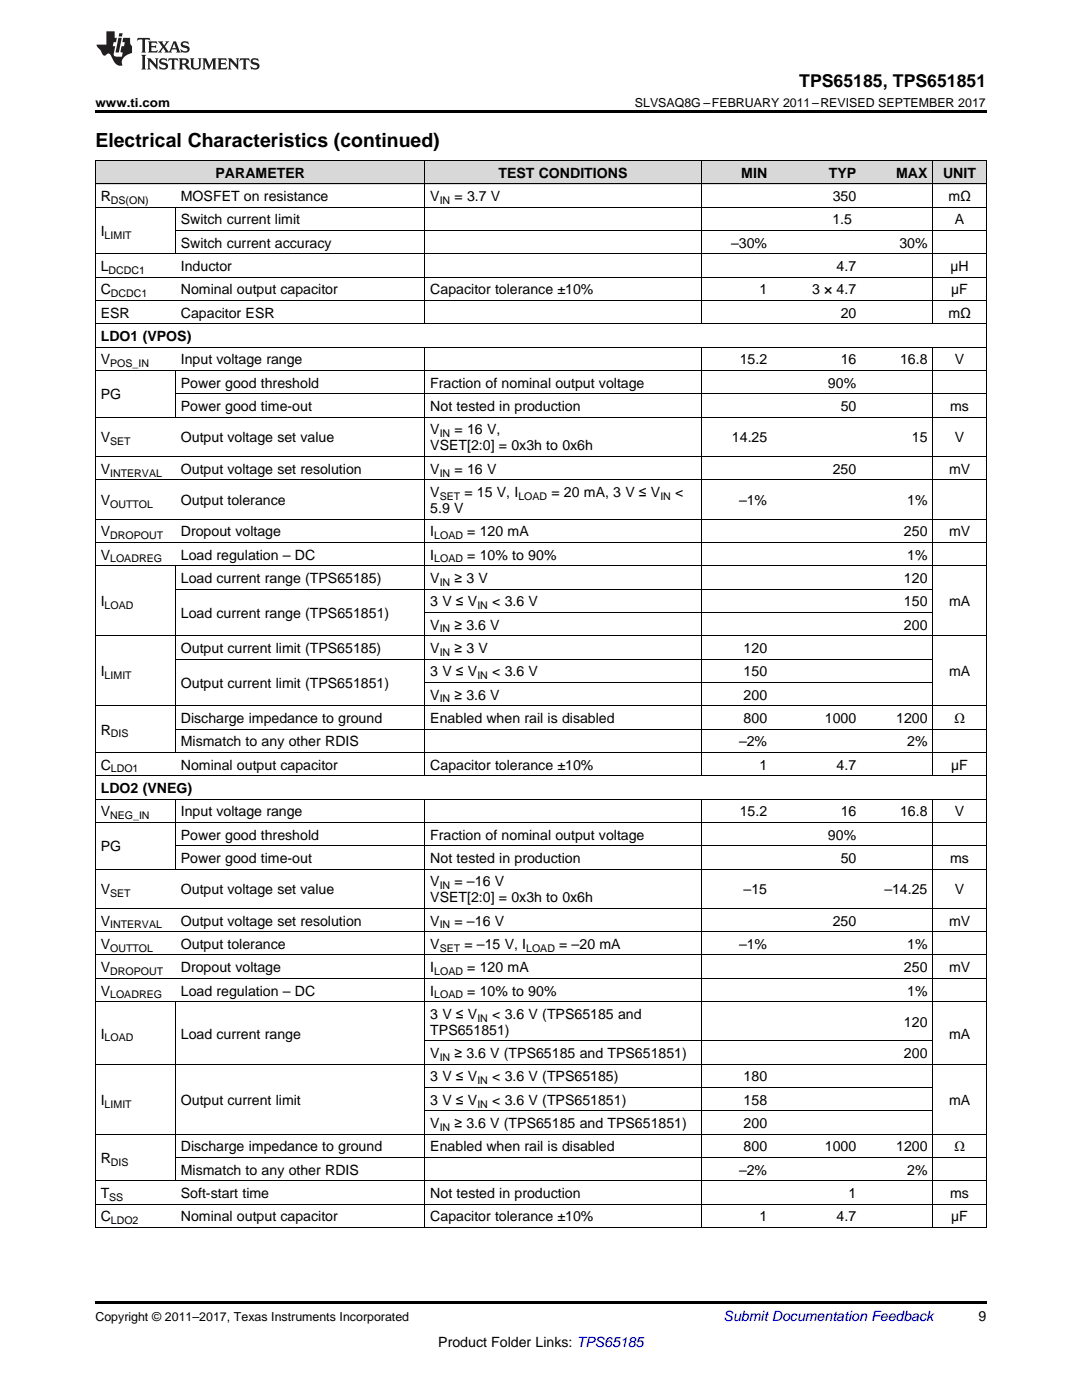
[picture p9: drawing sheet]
<svg xmlns="http://www.w3.org/2000/svg" width="216mm" height="279mm" viewBox="0 0 216 279" stroke-linecap="round" stroke-linejoin="round" font-family="sans-serif">
<defs><g id="words">
<text font-size="3.9" x="19" y="29.3">Electrical Characteristics (continued)</text>
<text font-size="3.5" x="159.5" y="17.3">TPS65185, TPS651851</text>
<g font-size="2.8">
<text x="43" y="35.5">PARAMETER</text>
<text x="99.4" y="35.5">TEST CONDITIONS</text>
<text x="147.9" y="35.5">MIN</text>
<text x="165.4" y="35.5">TYP</text>
<text x="178.8" y="35.5">MAX</text>
<text x="188.2" y="35.5">UNIT</text>
<text x="20.1" y="40.1">R</text>
<text x="36.1" y="40.1">MOSFET on resistance</text>
<text x="85.9" y="40.1">V</text>
<text x="90.7" y="40.1">= 3.7 V</text>
<text x="166.2" y="40.1">350</text>
<text x="189.2" y="40.1">mΩ</text>
<text x="20.1" y="47.1">I</text>
<text x="36.1" y="44.8">Switch current limit</text>
<text x="166.1" y="44.8">1.5</text>
<text x="190.5" y="44.8">A</text>
<text x="36.1" y="49.5">Switch current accuracy</text>
<text x="145.9" y="49.5">–30%</text>
<text x="179.5" y="49.5">30%</text>
<text x="20.1" y="54.1">L</text>
<text x="20.1" y="58.8">C</text>
<text x="36.1" y="54.1">Inductor</text>
<text x="36.1" y="58.8">Nominal output capacitor</text>
<text x="85.9" y="58.8">Capacitor tolerance ±10%</text>
<text x="151.5" y="58.8">1</text>
<text x="162" y="58.8">3 × 4.7</text>
<text x="166.9" y="54.1">4.7</text>
<text x="189.7" y="54.1">µH</text>
<text x="189.8" y="58.8">µF</text>
<text x="20.1" y="63.4">ESR</text>
<text x="36.1" y="63.4">Capacitor ESR</text>
<text x="167.7" y="63.4">20</text>
<text x="189.2" y="63.4">mΩ</text>
<text x="20.1" y="68.1">LDO1 (VPOS)</text>
<text x="20.1" y="72.7">V</text>
<text x="36.1" y="72.7">Input voltage range</text>
<text x="36.1" y="77.4">Power good threshold</text>
<text x="85.9" y="77.4">Fraction of nominal output voltage</text>
<text x="147.6" y="72.7">15.2</text>
<text x="165.2" y="77.4">90%</text>
<text x="167.7" y="72.7">16</text>
<text x="179.6" y="72.7">16.8</text>
<text x="190.5" y="72.7">V</text>
<text x="20.1" y="79.7">PG</text>
<text x="36.1" y="82.1">Power good time-out</text>
<text x="85.9" y="82.1">Not tested in production</text>
<text x="167.7" y="82.1">50</text>
<text x="189.6" y="82.1">ms</text>
<text x="20.1" y="88.3">V</text>
<text x="36.1" y="88.3">Output voltage set value</text>
<text x="85.9" y="86.7">V</text>
<text x="85.9" y="89.9">VSET[2:0] = 0x3h to 0x6h</text>
<text x="90.7" y="86.7">= 16 V,</text>
<text x="146" y="88.3">14.25</text>
<text x="182" y="88.3">15</text>
<text x="190.5" y="88.3">V</text>
<text x="20.1" y="94.5">V</text>
<text x="36.1" y="94.5">Output voltage set resolution</text>
<text x="85.9" y="94.5">V</text>
<text x="90.7" y="94.5">= 16 V</text>
<text x="166.2" y="94.5">250</text>
<text x="189.4" y="94.5">mV</text>
<text x="20.1" y="100.8">V</text>
<text x="36.1" y="100.8">Output tolerance</text>
<text x="85.9" y="99.2">V</text>
<text x="92.7" y="99.2">= 15 V, I</text>
<text x="110" y="99.2">= 20 mA, 3 V ≤ V</text>
<text x="134.7" y="99.2">&lt;</text>
<text x="147.5" y="100.8">–1%</text>
<text x="181" y="100.8">1%</text>
<text x="20.1" y="107">V</text>
<text x="36.1" y="107">Dropout voltage</text>
<text x="85.9" y="102.4">5.9 V</text>
<text x="85.9" y="107">I</text>
<text x="93.2" y="107">= 120 mA</text>
<text x="180.4" y="107">250</text>
<text x="189.4" y="107">mV</text>
<text x="20.1" y="111.7">V</text>
<text x="36.1" y="111.7">Load regulation – DC</text>
<text x="85.9" y="111.7">I</text>
<text x="93.2" y="111.7">= 10% to 90%</text>
<text x="181" y="111.7">1%</text>
<text x="36.1" y="116.3">Load current range (TPS65185)</text>
<text x="85.9" y="116.3">V</text>
<text x="90.7" y="116.3">≥ 3 V</text>
<text x="180.4" y="116.3">120</text>
<text x="20.1" y="121">I</text>
<text x="36.1" y="123.3">Load current range (TPS651851)</text>
<text x="85.9" y="121">3 V ≤ V</text>
<text x="85.9" y="125.7">V</text>
<text x="90.7" y="125.7">≥ 3.6 V</text>
<text x="98.2" y="121">&lt; 3.6 V</text>
<text x="180.4" y="121">150</text>
<text x="180.4" y="125.7">200</text>
<text x="189.4" y="121">mA</text>
<text x="36.1" y="130.3">Output current limit (TPS65185)</text>
<text x="85.9" y="130.3">V</text>
<text x="90.7" y="130.3">≥ 3 V</text>
<text x="148.4" y="130.3">120</text>
<text x="20.1" y="135">I</text>
<text x="36.1" y="137.3">Output current limit (TPS651851)</text>
<text x="85.9" y="135">3 V ≤ V</text>
<text x="98.2" y="135">&lt; 3.6 V</text>
<text x="148.4" y="135">150</text>
<text x="189.4" y="135">mA</text>
<text x="85.9" y="139.6">V</text>
<text x="90.7" y="139.6">≥ 3.6 V</text>
<text x="148.4" y="139.6">200</text>
<text x="20.1" y="146.6">R</text>
<text x="36.1" y="144.3">Discharge impedance to ground</text>
<text x="36.1" y="148.9">Mismatch to any other RDIS</text>
<text x="85.9" y="144.3">Enabled when rail is disabled</text>
<text x="147.5" y="148.9">–2%</text>
<text x="148.4" y="144.3">800</text>
<text x="164.6" y="144.3">1000</text>
<text x="178.8" y="144.3">1200</text>
<text x="181" y="148.9">2%</text>
<text x="190.4" y="144.3">Ω</text>
<text x="20.1" y="153.6">C</text>
<text x="36.1" y="153.6">Nominal output capacitor</text>
<text x="85.9" y="153.6">Capacitor tolerance ±10%</text>
<text x="151.5" y="153.6">1</text>
<text x="166.9" y="153.6">4.7</text>
<text x="189.8" y="153.6">µF</text>
<text x="20.1" y="158.3">LDO2 (VNEG)</text>
<text x="20.1" y="162.9">V</text>
<text x="36.1" y="162.9">Input voltage range</text>
<text x="36.1" y="167.6">Power good threshold</text>
<text x="85.9" y="167.6">Fraction of nominal output voltage</text>
<text x="147.6" y="162.9">15.2</text>
<text x="165.2" y="167.6">90%</text>
<text x="167.7" y="162.9">16</text>
<text x="179.6" y="162.9">16.8</text>
<text x="190.5" y="162.9">V</text>
<text x="20.1" y="169.9">PG</text>
<text x="36.1" y="172.2">Power good time-out</text>
<text x="85.9" y="172.2">Not tested in production</text>
<text x="167.7" y="172.2">50</text>
<text x="189.6" y="172.2">ms</text>
<text x="20.1" y="178.5">V</text>
<text x="36.1" y="178.5">Output voltage set value</text>
<text x="85.9" y="176.9">V</text>
<text x="90.7" y="176.9">= –16 V</text>
<text x="148.4" y="178.5">–15</text>
<text x="176.5" y="178.5">–14.25</text>
<text x="190.5" y="178.5">V</text>
<text x="20.1" y="184.7">V</text>
<text x="36.1" y="184.7">Output voltage set resolution</text>
<text x="85.9" y="180.1">VSET[2:0] = 0x3h to 0x6h</text>
<text x="85.9" y="184.7">V</text>
<text x="90.7" y="184.7">= –16 V</text>
<text x="166.2" y="184.7">250</text>
<text x="189.4" y="184.7">mV</text>
<text x="20.1" y="189.4">V</text>
<text x="36.1" y="189.4">Output tolerance</text>
<text x="85.9" y="189.4">V</text>
<text x="92.7" y="189.4">= –15 V, I</text>
<text x="111.6" y="189.4">= –20 mA</text>
<text x="147.5" y="189.4">–1%</text>
<text x="181" y="189.4">1%</text>
<text x="20.1" y="194">V</text>
<text x="36.1" y="194">Dropout voltage</text>
<text x="85.9" y="194">I</text>
<text x="93.2" y="194">= 120 mA</text>
<text x="180.4" y="194">250</text>
<text x="189.4" y="194">mV</text>
<text x="20.1" y="198.7">V</text>
<text x="36.1" y="198.7">Load regulation – DC</text>
<text x="85.9" y="198.7">I</text>
<text x="85.9" y="203.3">3 V ≤ V</text>
<text x="93.2" y="198.7">= 10% to 90%</text>
<text x="98.2" y="203.3">&lt; 3.6 V (TPS65185 and</text>
<text x="181" y="198.7">1%</text>
<text x="20.1" y="207.3">I</text>
<text x="36.1" y="207.3">Load current range</text>
<text x="85.9" y="206.5">TPS651851)</text>
<text x="180.4" y="204.9">120</text>
<text x="189.4" y="207.3">mA</text>
<text x="85.9" y="211.2">V</text>
<text x="85.9" y="215.8">3 V ≤ V</text>
<text x="90.7" y="211.2">≥ 3.6 V (TPS65185 and TPS651851)</text>
<text x="98.2" y="215.8">&lt; 3.6 V (TPS65185)</text>
<text x="148.4" y="215.8">180</text>
<text x="180.4" y="211.2">200</text>
<text x="20.1" y="220.5">I</text>
<text x="36.1" y="220.5">Output current limit</text>
<text x="85.9" y="220.5">3 V ≤ V</text>
<text x="98.2" y="220.5">&lt; 3.6 V (TPS651851)</text>
<text x="148.4" y="220.5">158</text>
<text x="189.4" y="220.5">mA</text>
<text x="85.9" y="225.1">V</text>
<text x="90.7" y="225.1">≥ 3.6 V (TPS65185 and TPS651851)</text>
<text x="148.4" y="225.1">200</text>
<text x="20.1" y="232.1">R</text>
<text x="36.1" y="229.8">Discharge impedance to ground</text>
<text x="85.9" y="229.8">Enabled when rail is disabled</text>
<text x="148.4" y="229.8">800</text>
<text x="164.6" y="229.8">1000</text>
<text x="178.8" y="229.8">1200</text>
<text x="190.4" y="229.8">Ω</text>
<text x="20.1" y="239.1">T</text>
<text x="36.1" y="234.5">Mismatch to any other RDIS</text>
<text x="36.1" y="239.1">Soft-start time</text>
<text x="85.9" y="239.1">Not tested in production</text>
<text x="147.5" y="234.5">–2%</text>
<text x="169.3" y="239.1">1</text>
<text x="181" y="234.5">2%</text>
<text x="189.6" y="239.1">ms</text>
<text x="20.1" y="243.8">C</text>
<text x="36.1" y="243.8">Nominal output capacitor</text>
<text x="85.9" y="243.8">Capacitor tolerance ±10%</text>
<text x="151.5" y="243.8">1</text>
<text x="166.9" y="243.8">4.7</text>
<text x="189.8" y="243.8">µF</text>
<text x="195.3" y="263.6">9</text>
<text x="87.5" y="268.9">Product Folder Links: TPS65185</text>
</g>
<text font-size="2.8" fill="#0000c8" x="144.4" y="263.6">Submit Documentation Feedback</text>
<g font-size="2.5">
<text x="19" y="21.4">www.ti.com</text>
<text x="126.7" y="21.4">SLVSAQ8G –FEBRUARY 2011–REVISED SEPTEMBER 2017</text>
<text x="19" y="263.6">Copyright © 2011–2017, Texas Instruments Incorporated</text>
</g>
<g font-size="2.1">
<text x="22.1" y="40.7">DS(ON)</text>
<text x="87.7" y="40.7">IN</text>
<text x="20.9" y="47.7">LIMIT</text>
<text x="21.7" y="54.7">DCDC1</text>
<text x="22.1" y="59.3">DCDC1</text>
<text x="22" y="73.3">POS_IN</text>
<text x="22" y="88.9">SET</text>
<text x="87.7" y="87.3">IN</text>
<text x="22" y="95.1">INTERVAL</text>
<text x="87.7" y="95.1">IN</text>
<text x="22" y="101.4">OUTTOL</text>
<text x="87.7" y="99.8">SET</text>
<text x="103.4" y="99.8">LOAD</text>
<text x="131.8" y="99.8">IN</text>
<text x="22" y="107.6">DROPOUT</text>
<text x="86.6" y="107.6">LOAD</text>
<text x="22" y="112.3">LOADREG</text>
<text x="86.6" y="112.3">LOAD</text>
<text x="87.7" y="116.9">IN</text>
<text x="20.9" y="121.6">LOAD</text>
<text x="95.2" y="121.6">IN</text>
<text x="87.7" y="126.2">IN</text>
<text x="87.7" y="130.9">IN</text>
<text x="20.9" y="135.5">LIMIT</text>
<text x="95.2" y="135.5">IN</text>
<text x="87.7" y="140.2">IN</text>
<text x="22.1" y="147.2">DIS</text>
<text x="22.1" y="154.2">LDO1</text>
<text x="22" y="163.5">NEG_IN</text>
<text x="22" y="179">SET</text>
<text x="87.7" y="177.4">IN</text>
<text x="22" y="185.3">INTERVAL</text>
<text x="87.7" y="185.3">IN</text>
<text x="22" y="189.9">OUTTOL</text>
<text x="87.7" y="189.9">SET</text>
<text x="105" y="189.9">LOAD</text>
<text x="22" y="194.6">DROPOUT</text>
<text x="86.6" y="194.6">LOAD</text>
<text x="22" y="199.2">LOADREG</text>
<text x="86.6" y="199.2">LOAD</text>
<text x="95.2" y="203.9">IN</text>
<text x="20.9" y="207.8">LOAD</text>
<text x="87.7" y="211.7">IN</text>
<text x="20.9" y="221.1">LIMIT</text>
<text x="95.2" y="216.4">IN</text>
<text x="95.2" y="221.1">IN</text>
<text x="87.7" y="225.7">IN</text>
<text x="22.1" y="232.7">DIS</text>
<text x="21.8" y="239.7">SS</text>
<text x="22.1" y="244.3">LDO2</text>
</g>
</g></defs>
<g fill="#d8d8d8">
<path d="M19 32.1h16v4.7h-16z"/>
<path d="M35 32.1h49.8v4.7h-49.8z"/>
<path d="M84.8 32.1h26.7v4.7h-26.7z"/>
<path d="M111.5 32.1h28.4v4.7h-28.4z"/>
<path d="M139.9 32.1h14.3v4.7h-14.3z"/>
<path d="M154.2 32.1h17.7v4.7h-17.7z"/>
<path d="M171.9 32.1h14.3v4.7h-14.3z"/>
<path d="M186.2 32.1h10.6v4.7h-10.6z"/>
</g>
<path d="M19 22h177.8v.5h-177.8zM19 259.7h177.8v.5h-177.8z" fill="#000"/>
<g fill="none" stroke="#000" stroke-width=".2">
<path d="M19 36.7h177.8M19 32h177.8M19.1 32.1v212.9M84.8 32.1v32.6M139.9 32.1v32.6M186.1 32.1v32.6M196.8 32.1v212.9M19 60h177.8M19 55.3h177.8M19 50.7h177.8M19 41.4h177.8M35 41.4v9.3"/>
<path d="M35 46h161.8M19 74h177.8M19 69.3h177.8M19 64.6h177.8M35 74v9.3M35 78.6h161.8M84.8 69.3v85.6M139.9 69.3v85.6M186.1 69.3v85.6M19 95.8h177.8M19 91.1h177.8M19 83.3h177.8"/>
<path d="M19 112.9h177.8M19 108.2h177.8M19 103.6h177.8M35 113v37.2M35 117.6h151.2M19 126.9h177.8M35 131.5h151.2M84.8 136.2h101.4M84.8 122.2h101.4M19 159.5h177.8M19 154.8h177.8M19 150.2h177.8"/>
<path d="M19 140.8h177.8M35 159.5v14M35 145.5h161.8M84.8 159.5v85.5M139.9 159.5v85.5M186.1 159.5v85.5M19 173.4h177.8M19 164.1h177.8M35 168.8h161.8M19 199.9h177.8M19 195.2h177.8M19 190.6h177.8"/>
<path d="M19 185.9h177.8M19 181.3h177.8M35 200v35.7M19 212.4h177.8M84.8 217h101.4M84.8 207.7h101.4M19 235.7h177.8M19 226.4h177.8M35 231h161.8M84.8 221.7h101.4M19 245h177.8M19 240.3h177.8"/>
</g>
<g fill="#231f20">
<path d="M27.5 7.6l-.1 .5 .4-.2h.6v.1v2.1l-.2 .4h1l-.3-.4v-2.1l.1-.1h.5l.5 .2-.2-.5zM29.5 8.3l.2 .3v1.5l-.2 .4h1.8l.2-.6a1.04 1.04 0 0 1-1.3 .2v-.7h.6l.3 .2v-.6l-.3 .2h-.6v-.6l.8-.1 .4 .3-.2-.5zM31.5 8.3l.9 1.1-.9 1.1h.8l-.2-.2 .5-.7 .4 .7-.2 .2h1.5l-.1-.2 .1-.4h.9l.1 .4-.2 .2h1l-.3-.3-.7-1.9h-.5l-.9 2-.8-1 .9-1h-.8l.1 .3-.3 .5-.4-.6 .2-.2zM34.7 8.6l.4 1h-.7zM36.3 8.4a.63 .63 0 0 0-.2 .7 .63 .63 0 0 0 .6 .4l.6 .2 .1 .2a.75 .75 0 0 1-.7 .4 .75 .75 0 0 1-.6-.5l.1 .7 .1-.1a1.11 1.11 0 0 0 1.5-.6 1.13 1.13 0 0 0-1.2-.8l-.1-.4a1.04 1.04 0 0 1 1.2 .2l-.2-.5-.1 .1-.5-.2zM28.2 10.9l.2 .4v2.2l-.2 .4h1l-.3-.4v-2.2l.3-.4zM29.3 11.6l.3 .4v1.5l-.3 .4h.8l-.2-.4v-1.3l1.5 1.7v-1.9l.2-.4h-.7l.2 .4v.9l-1.1-1.3zM32 11.8a.62 .62 0 0 0-.2 .7 .62 .62 0 0 0 .6 .4l.6 .1 .1 .3a.76 .76 0 0 1-.7 .3 .76 .76 0 0 1-.6-.4l.1 .7 .1-.1a1.11 1.11 0 0 0 1.5-.6 1.13 1.13 0 0 0-1.2-.8l-.1-.4a1.04 1.04 0 0 1 1.2 .2l-.2-.6-.1 .1-.5-.1zM33.7 11.6l-.2 .6a.61 .61 0 0 1 .8-.3v1.6l-.2 .4h.9l-.2-.4v-1.6a.63 .63 0 0 1 .8 .3l-.2-.6zM35.6 11.6l.3 .4v1.5l-.3 .4h1l-.2-.2v-.8l.5 .2a.76 .76 0 0 0 1.2 .7l-1-1a.58 .58 0 0 0 .6-.5 .58 .58 0 0 0-.5-.6zM36.4 11.9h.1a.45 .45 0 0 1 .5 .1 .45 .45 0 0 1 .1 .5l-.7 .2zM37.9 11.6l.2 .2a2.17 2.17 0 0 0 .3 1.9 .99 .99 0 0 0 1.6-.6v-1.1l.2-.4h-.7l.2 .2a1.92 1.92 0 0 1-.2 1.8 .6 .6 0 0 1-.9-.5v-1.1l.2-.4zM40.4 11.6l.2 .4v1.5l-.2 .4h.7l-.2-.4v-1.4l.8 1.8 .8-1.8v1.4l-.2 .4h.9l-.2-.4v-1.5l.2-.4h-.8l-.6 1.5-.6-1.5zM43.4 11.6l.2 .4v1.5l-.2 .4h1.8l.2-.6a1.04 1.04 0 0 1-1.3 .1v-.6h.5l.4 .2v-.6l-.4 .2h-.5v-.7h.8l.3 .3-.1-.6zM45.5 11.6l.2 .4v1.5l-.2 .4h.7l-.2-.4v-1.3l1.5 1.7v-1.9l.2-.4h-.7l.2 .4v.9l-1.1-1.3zM47.9 11.6l-.1 .6a.61 .61 0 0 1 .8-.3v1.6l-.3 .4h1l-.3-.4 .1-1.6a.63 .63 0 0 1 .7 .3l-.1-.6zM50.2 11.8a.62 .62 0 0 0-.2 .7 .62 .62 0 0 0 .6 .4l.6 .1 .2 .3a.76 .76 0 0 1-.8 .3 .76 .76 0 0 1-.6-.4l.1 .7 .2-.1a1.11 1.11 0 0 0 1.5-.6 1.13 1.13 0 0 0-1.3-.8l-.1-.4a1.04 1.04 0 0 1 1.2 .2l-.1-.6-.2 .1-.5-.1z"/>
<path d="M21.2 6.3v2.6h-1.9l.1 .4 .7 .9a.91 .91 0 0 0 1 .8 .56 .56 0 0 1 .5-.3 .56 .56 0 0 1 .5 .3l.4 .8a1.53 1.53 0 0 0 1.9 1.2 1.54 1.54 0 0 1 1-2.1l.9-.3v-1.4a1.52 1.52 0 0 1-.3-1.6h-1.4l-.2 .8h.5l-.2 .8h-.4l-.2 1v.2l.4 .1-.2 .8a1.93 1.93 0 0 1-1.6-.3l.3-1.8h-.5l.2-.8h.4l.2-.8h-.4v-1.3zM23.6 7.6l-.6 2.9h.7l.6-2.9zM23.8 6.6l-.1 .7h.6l.2-.7z"/>
</g>
<use href="#words"/>
</svg>
